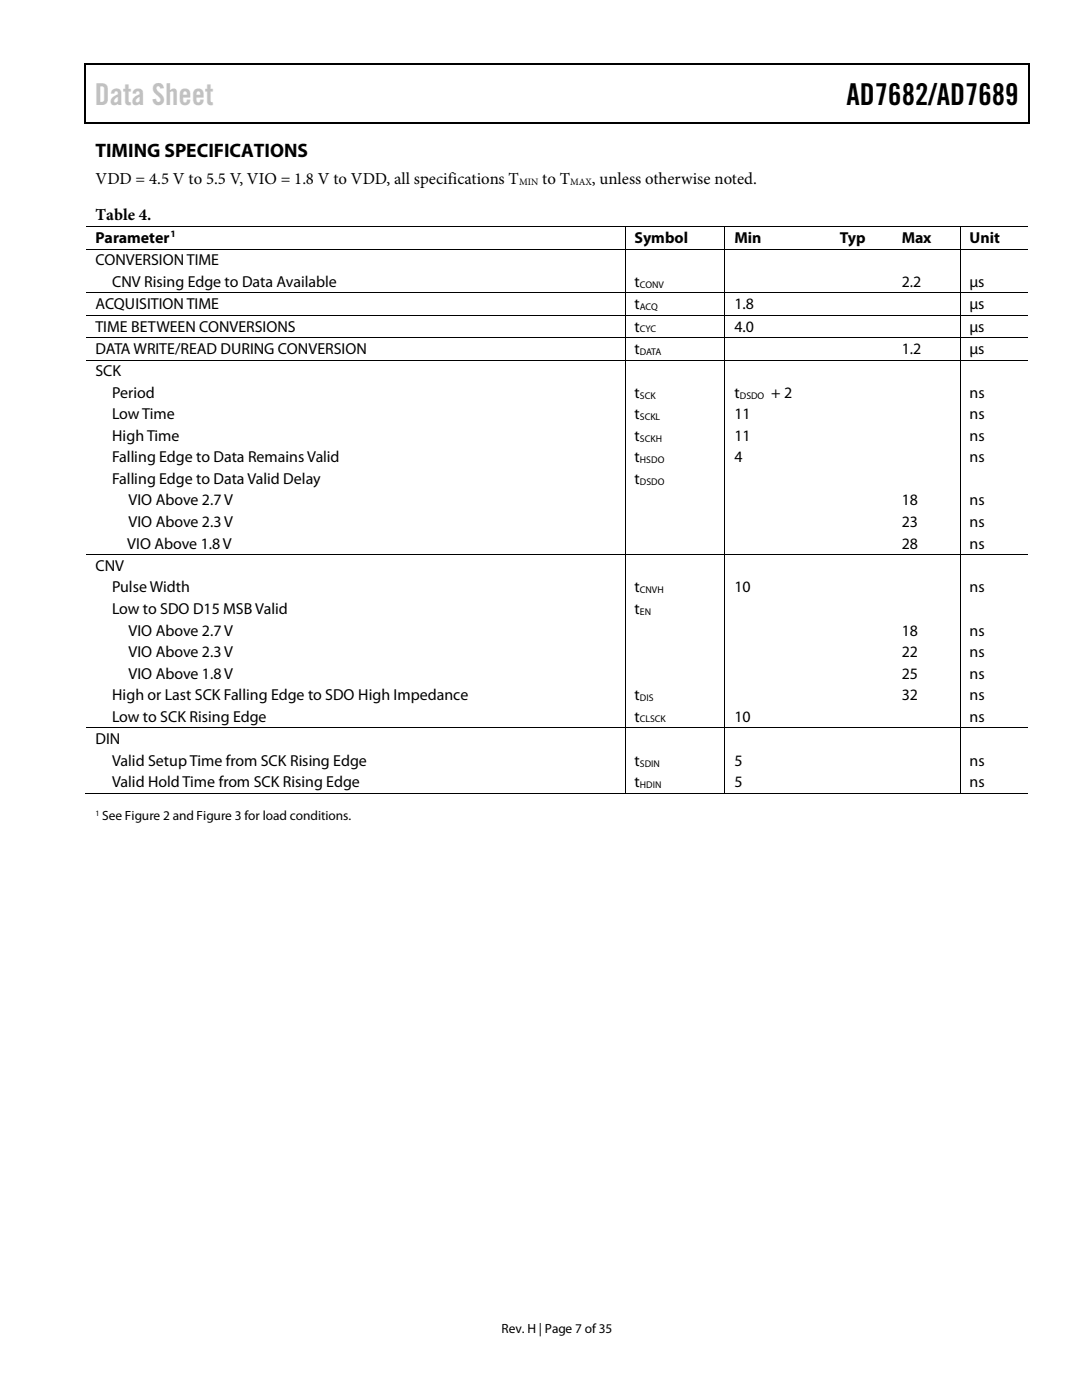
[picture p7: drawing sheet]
<svg xmlns="http://www.w3.org/2000/svg" width="216mm" height="279mm" viewBox="0 0 216 279" stroke-linecap="round" stroke-linejoin="round" font-family="sans-serif">
<defs><g id="words">
<text font-size="6" fill="#c1c1c1" x="18.9" y="20.9">Data Sheet</text>
<text font-size="6" x="168.9" y="20.9">AD7682/AD7689</text>
<text font-size="3.9" x="19" y="31.3">TIMING SPECIFICATIONS</text>
<g font-size="3.3">
<text x="19" y="36.8">VDD = 4.5 V to 5.5 V, VIO = 1.8 V to VDD, all specifications T</text>
<text x="108.2" y="36.8">to T</text>
<text x="118.1" y="36.8">, unless otherwise noted.</text>
<text x="19" y="43.9">Table 4.</text>
</g>
<g font-size="3.2">
<text x="19" y="48.4">Parameter</text>
<text x="19" y="52.9">CONVERSION TIME</text>
<text x="126.6" y="48.4">Symbol</text>
<text x="146.6" y="48.4">Min</text>
<text x="167.6" y="48.4">Typ</text>
<text x="179.9" y="48.4">Max</text>
<text x="193.5" y="48.4">Unit</text>
<text x="22.4" y="57.2">CNV Rising Edge to Data Available</text>
<text x="126.6" y="57.2">t</text>
<text x="179.9" y="57.2">2.2</text>
<text x="193.5" y="57.2">µs</text>
<text x="19" y="61.7">ACQUISITION TIME</text>
<text x="126.6" y="61.7">t</text>
<text x="146.6" y="61.7">1.8</text>
<text x="193.5" y="61.7">µs</text>
<text x="19" y="66.2">TIME BETWEEN CONVERSIONS</text>
<text x="19" y="70.7">DATA WRITE/READ DURING CONVERSION</text>
<text x="126.6" y="70.7">t</text>
<text x="126.6" y="66.2">t</text>
<text x="146.6" y="66.2">4.0</text>
<text x="179.9" y="70.7">1.2</text>
<text x="193.5" y="66.2">µs</text>
<text x="193.5" y="70.7">µs</text>
<text x="19" y="75.1">SCK</text>
<text x="22.4" y="79.4">Period</text>
<text x="22.4" y="83.7">Low Time</text>
<text x="126.6" y="79.4">t</text>
<text x="126.6" y="83.7">t</text>
<text x="146.6" y="79.4">t</text>
<text x="146.6" y="83.7">11</text>
<text x="153.9" y="79.4">+ 2</text>
<text x="193.5" y="79.4">ns</text>
<text x="193.5" y="83.7">ns</text>
<text x="22.4" y="88">High Time</text>
<text x="126.6" y="88">t</text>
<text x="146.6" y="88">11</text>
<text x="193.5" y="88">ns</text>
<text x="22.4" y="92.3">Falling Edge to Data Remains Valid</text>
<text x="126.6" y="92.3">t</text>
<text x="146.6" y="92.3">4</text>
<text x="193.5" y="92.3">ns</text>
<text x="22.4" y="96.6">Falling Edge to Data Valid Delay</text>
<text x="25.7" y="100.9">VIO Above 2.7 V</text>
<text x="126.6" y="96.6">t</text>
<text x="179.9" y="100.9">18</text>
<text x="193.5" y="100.9">ns</text>
<text x="25.7" y="105.2">VIO Above 2.3 V</text>
<text x="179.9" y="105.2">23</text>
<text x="193.5" y="105.2">ns</text>
<text x="19" y="114">CNV</text>
<text x="25.4" y="109.5">VIO Above 1.8 V</text>
<text x="179.9" y="109.5">28</text>
<text x="193.5" y="109.5">ns</text>
<text x="22.4" y="118.2">Pulse Width</text>
<text x="126.6" y="118.2">t</text>
<text x="146.6" y="118.2">10</text>
<text x="193.5" y="118.2">ns</text>
<text x="22.4" y="122.6">Low to SDO D15 MSB Valid</text>
<text x="126.6" y="122.6">t</text>
<text x="25.7" y="126.8">VIO Above 2.7 V</text>
<text x="25.7" y="131.1">VIO Above 2.3 V</text>
<text x="179.9" y="126.8">18</text>
<text x="179.9" y="131.1">22</text>
<text x="193.5" y="126.8">ns</text>
<text x="193.5" y="131.1">ns</text>
<text x="25.7" y="135.4">VIO Above 1.8 V</text>
<text x="179.9" y="135.4">25</text>
<text x="193.5" y="135.4">ns</text>
<text x="22.4" y="139.7">High or Last SCK Falling Edge to SDO High Impedance</text>
<text x="126.6" y="139.7">t</text>
<text x="179.9" y="139.7">32</text>
<text x="193.5" y="139.7">ns</text>
<text x="19" y="148.5">DIN</text>
<text x="22.4" y="144">Low to SCK Rising Edge</text>
<text x="126.6" y="144">t</text>
<text x="146.6" y="144">10</text>
<text x="193.5" y="144">ns</text>
<text x="22.4" y="152.8">Valid Setup Time from SCK Rising Edge</text>
<text x="126.6" y="152.8">t</text>
<text x="146.6" y="152.8">5</text>
<text x="193.5" y="152.8">ns</text>
<text x="22.4" y="157.1">Valid Hold Time from SCK Rising Edge</text>
<text x="126.6" y="157.1">t</text>
<text x="146.6" y="157.1">5</text>
<text x="193.5" y="157.1">ns</text>
</g>
<g font-size="2.7">
<text x="20.4" y="163.7">See Figure 2 and Figure 3 for load conditions.</text>
<text x="100.1" y="266">Rev. H | Page 7 of35</text>
</g>
<g font-size="1.9">
<text x="103.6" y="37">MIN</text>
<text x="113.7" y="37">MAX</text>
<text x="34" y="47.4">1</text>
<text x="127.7" y="57.4">CONV</text>
<text x="127.7" y="61.8">ACQ</text>
<text x="127.7" y="66.3">CYC</text>
<text x="127.7" y="70.8">DATA</text>
<text x="127.7" y="79.6">SCK</text>
<text x="127.7" y="83.9">SCKL</text>
<text x="147.6" y="79.6">DSDO</text>
<text x="127.7" y="88.2">SCKH</text>
<text x="127.7" y="92.5">HSDO</text>
<text x="127.7" y="96.8">DSDO</text>
<text x="127.7" y="118.4">CNVH</text>
<text x="127.7" y="122.7">EN</text>
<text x="127.7" y="139.9">DIS</text>
<text x="127.7" y="144.2">CLSCK</text>
<text x="127.7" y="153">SDIN</text>
<text x="127.7" y="157.3">HDIN</text>
</g>
<text font-size="1.6" x="19" y="162.8">1</text>
</g></defs>
<g fill="#000">
<path d="M16.9 12.7h.2v1h-.2zM16.9 12.7h.2v.3h-.2zM82.5 12.7h.3v.3h-.3zM205.1 12.7h.3v1h-.3zM205.1 12.7h.3v.3h-.3zM16.9 24.4h.2v.2h-.2zM82.3 24.4h.2v.2h-.2zM205.1 24.4h.3v.2h-.3zM124.6 45.1h.2v.2h-.2zM124.6 49.6h.2v.2h-.2zM124.6 58.4h.2v.1h-.2zM144.6 45.1h.1v.2h-.1z"/>
<path d="M144.6 49.6h.1v.2h-.1zM144.6 58.4h.1v.1h-.1zM165.7 45.1h.2v.2h-.2zM165.7 49.6h.2v.2h-.2zM165.7 58.4h.2v.1h-.2zM178 45.1h.2v.2h-.2zM178 49.6h.2v.2h-.2zM178 58.4h.2v.1h-.2zM191.5 45.1h.1v.2h-.1zM191.5 49.6h.1v.2h-.1zM191.5 58.4h.1v.1h-.1zM124.6 62.9h.2v.1h-.2z"/>
<path d="M124.6 67.4h.2v.1h-.2zM124.6 71.8h.2v.2h-.2zM144.6 62.9h.1v.1h-.1zM144.6 67.4h.1v.1h-.1zM144.6 71.8h.1v.2h-.1zM165.7 62.9h.2v.1h-.2zM165.7 67.4h.2v.1h-.2zM165.7 71.8h.2v.2h-.2zM178 62.9h.2v.1h-.2zM178 67.4h.2v.1h-.2zM178 71.8h.2v.2h-.2zM191.5 62.9h.1v.1h-.1z"/>
<path d="M191.5 67.4h.1v.1h-.1zM191.5 71.8h.1v.2h-.1zM124.6 110.7h.2v.1h-.2zM144.6 110.7h.1v.1h-.1zM165.7 110.7h.2v.1h-.2zM178 110.7h.2v.1h-.2zM191.5 110.7h.1v.1h-.1zM124.6 145.2h.2v.2h-.2zM124.6 158.3h.2v.2h-.2zM144.6 145.2h.1v.2h-.1zM144.6 158.3h.1v.2h-.1zM165.4 158.3h.2v.2h-.2z"/>
<path d="M165.7 145.2h.2v.2h-.2zM177.8 158.3h.1v.2h-.1zM178 145.2h.2v.2h-.2zM191.5 145.2h.1v.2h-.1zM191.5 158.3h.1v.2h-.1z"/>
</g>
<path d="M17 13.7v10.7M17.1 12.8h65.4M82.8 12.8h122.3M205.2 13.7v10.7M17.1 24.5h188" fill="none" stroke="#000" stroke-width=".25"/>
<g fill="none" stroke="#000" stroke-width=".2">
<path d="M17.1 45.2h107.5M17.1 49.7h107.5M17.1 58.5h107.5M124.7 45.3v4.3M124.7 49.8v8.6M124.7 58.5v4.4M124.8 45.2h19.8M124.8 49.7h19.8M124.8 58.5h19.8M144.7 45.3v4.3M144.7 49.8v8.6M144.7 58.5v4.4"/>
<path d="M144.7 45.2h21M144.7 49.7h21M144.7 58.5h21M165.9 45.2h12.1M165.9 49.7h12.1M165.9 58.5h12.1M178.2 45.2h13.3M178.2 49.7h13.3M178.2 58.5h13.3M191.6 45.3v4.3M191.6 49.8v8.6M191.6 58.5v4.4"/>
<path d="M191.6 45.2h13.5M191.6 49.7h13.5M191.6 58.5h13.5M17.1 62.9h107.5M17.1 67.4h107.5M17.1 71.9h107.5M124.7 63v4.4M124.7 67.5v4.3M124.7 72v38.7M124.8 62.9h19.8M124.8 67.4h19.8M124.8 71.9h19.8"/>
<path d="M144.7 63v4.4M144.7 67.5v4.3M144.7 72v38.7M144.7 62.9h21M144.7 67.4h21M144.7 71.9h21M165.9 62.9h12.1M165.9 67.4h12.1M165.9 71.9h12.1M178.2 62.9h13.3M178.2 67.4h13.3M178.2 71.9h13.3"/>
<path d="M191.6 63v4.4M191.6 67.5v4.3M191.6 72v38.7M191.6 62.9h13.5M191.6 67.4h13.5M191.6 71.9h13.5M17.1 110.7h107.5M124.7 110.8v34.4M124.8 110.7h19.8M144.7 110.8v34.4M144.7 110.7h21M165.9 110.7h12.1"/>
<path d="M178.2 110.7h13.3M191.6 110.8v34.4M191.6 110.7h13.5M16.9 158.4h107.7M17.1 145.3h107.5M124.7 145.4v12.9M124.8 145.3h19.8M124.8 158.4h19.8M144.7 145.4v12.9M144.7 145.3h21M144.7 158.4h46.8M165.9 145.3h12.1"/>
<path d="M178.2 145.3h13.3M191.6 145.4v12.9M191.6 145.3h13.5M191.6 158.4h13.5"/>
</g>
<use href="#words"/>
</svg>
